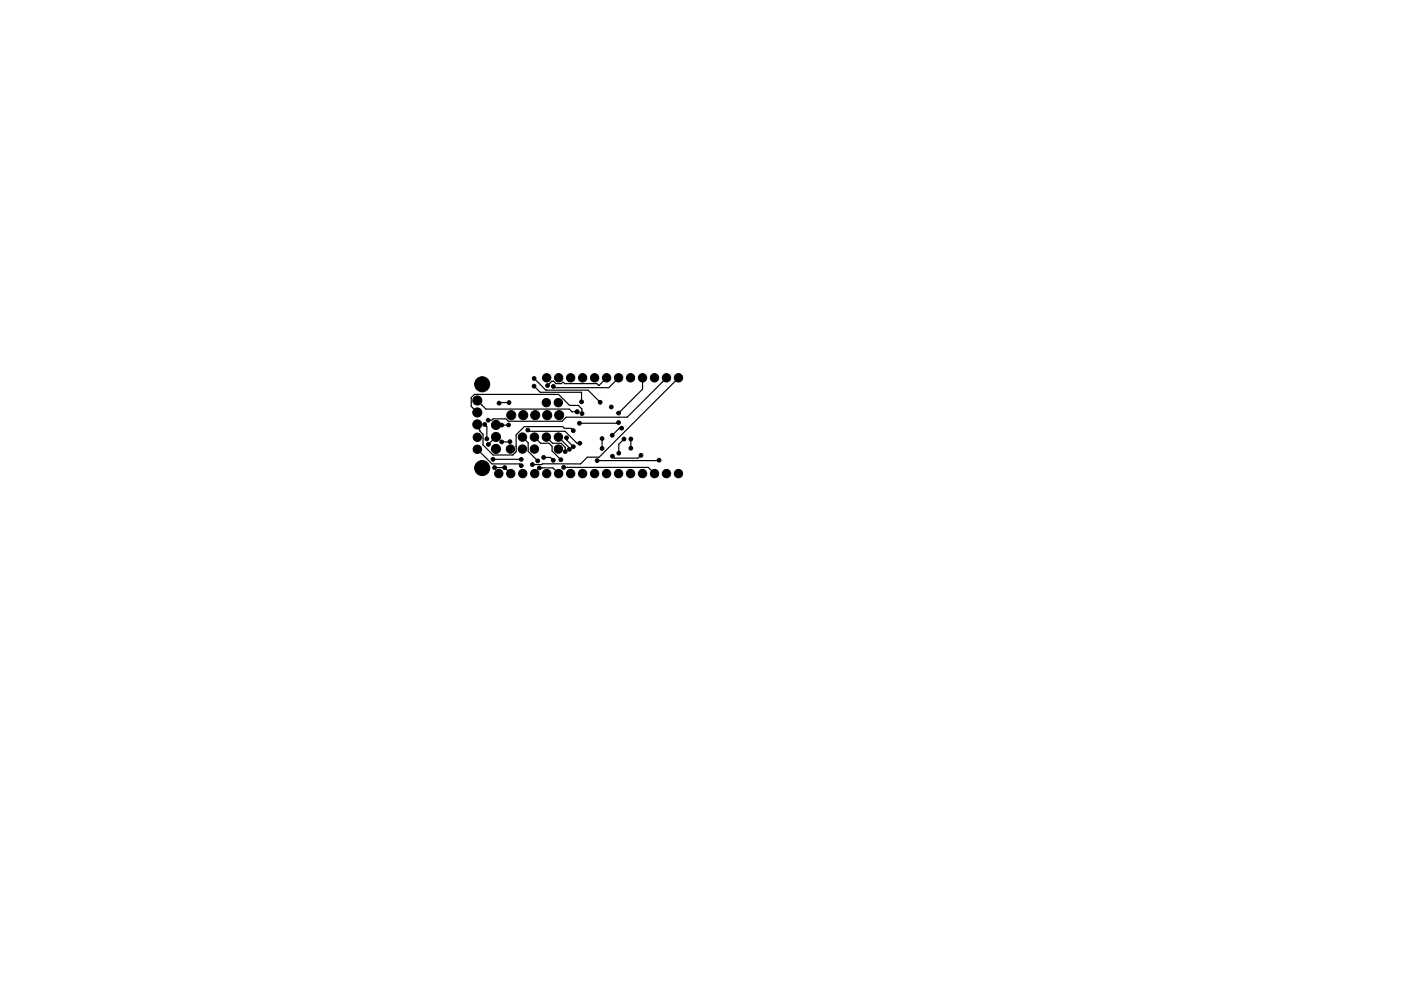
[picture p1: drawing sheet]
<svg xmlns="http://www.w3.org/2000/svg" width="297mm" height="210mm" viewBox="0 0 297 210" stroke-linecap="round" stroke-linejoin="round" font-family="sans-serif">
<g fill="#000" stroke="#000" stroke-width=".21">
<circle cx="101.2" cy="87.5" r=".97"/>
<circle cx="101.2" cy="90" r=".97"/>
<circle cx="101.2" cy="85" r=".97"/>
<circle cx="101.2" cy="92.8" r=".89"/>
<circle cx="101.2" cy="95.3" r=".89"/>
<circle cx="102.2" cy="81.5" r="1.6"/>
<circle cx="102.2" cy="99.3" r="1.6"/>
<circle cx="102.8" cy="90.1" r=".4"/>
<circle cx="103.2" cy="93.1" r=".4"/>
<circle cx="103.5" cy="89.1" r=".4"/>
<circle cx="103.5" cy="94.3" r=".4"/>
<circle cx="104.5" cy="97.4" r=".4"/>
<circle cx="104.9" cy="99.2" r=".4"/>
<circle cx="105.2" cy="92.7" r=".97"/>
<circle cx="105.2" cy="95.2" r=".97"/>
<circle cx="105.2" cy="90.2" r=".97"/>
<circle cx="105.8" cy="85.5" r=".4"/>
<circle cx="106.4" cy="93.8" r=".4"/>
<circle cx="106.4" cy="90.2" r=".4"/>
<circle cx="107" cy="99.2" r=".4"/>
<circle cx="107.8" cy="90.2" r=".4"/>
<circle cx="107.9" cy="85.4" r=".4"/>
<circle cx="108.1" cy="93.7" r=".4"/>
<circle cx="108.2" cy="95.3" r=".89"/>
<circle cx="108.4" cy="88.1" r=".97"/>
<circle cx="110.5" cy="98.8" r=".4"/>
<circle cx="110.5" cy="97.5" r=".4"/>
<circle cx="110.8" cy="95.3" r=".89"/>
<circle cx="110.8" cy="92.7" r=".89"/>
<circle cx="110.9" cy="88.1" r=".97"/>
<circle cx="111.9" cy="91.2" r=".4"/>
<circle cx="112.9" cy="98.6" r=".4"/>
<circle cx="113.2" cy="81.9" r=".4"/>
<circle cx="113.2" cy="80.3" r=".4"/>
<circle cx="113.3" cy="95.3" r=".89"/>
<circle cx="113.3" cy="92.7" r=".89"/>
<circle cx="113.5" cy="88.1" r=".97"/>
<circle cx="114" cy="97.8" r=".4"/>
<circle cx="114.3" cy="99.3" r=".4"/>
<circle cx="115.3" cy="97" r=".4"/>
<circle cx="115.8" cy="85.4" r=".89"/>
<circle cx="115.8" cy="92.7" r=".89"/>
<circle cx="115.9" cy="80.2" r=".89"/>
<circle cx="116" cy="88.1" r=".97"/>
<circle cx="116.1" cy="81.8" r=".4"/>
<circle cx="117.3" cy="97.7" r=".4"/>
<circle cx="117.3" cy="82" r=".4"/>
<circle cx="118.4" cy="85.4" r=".89"/>
<circle cx="118.4" cy="95.3" r=".89"/>
<circle cx="118.4" cy="92.7" r=".89"/>
<circle cx="118.5" cy="80.2" r=".89"/>
<circle cx="118.6" cy="88.1" r=".97"/>
<circle cx="118.9" cy="97.5" r=".4"/>
<circle cx="119.5" cy="99.2" r=".4"/>
<circle cx="119.8" cy="95.8" r=".4"/>
<circle cx="120.1" cy="92.9" r=".4"/>
<circle cx="120.7" cy="95.3" r=".4"/>
<circle cx="121" cy="80.2" r=".89"/>
<circle cx="121.5" cy="91.4" r=".4"/>
<circle cx="121.6" cy="94.8" r=".4"/>
<circle cx="122.4" cy="87.4" r=".4"/>
<circle cx="122.9" cy="89.8" r=".4"/>
<circle cx="122.9" cy="94" r=".4"/>
<circle cx="123.3" cy="85.2" r=".4"/>
<circle cx="123.4" cy="87.7" r=".4"/>
<circle cx="123.5" cy="80.2" r=".89"/>
<circle cx="126.1" cy="80.2" r=".89"/>
<circle cx="126.6" cy="97.7" r=".4"/>
<circle cx="127.2" cy="85.3" r=".4"/>
<circle cx="127.6" cy="93" r=".4"/>
<circle cx="127.6" cy="95.1" r=".4"/>
<circle cx="128.6" cy="80.2" r=".89"/>
<circle cx="129.6" cy="86.3" r=".4"/>
<circle cx="129.8" cy="92.3" r=".4"/>
<circle cx="129.9" cy="96.8" r=".4"/>
<circle cx="131.1" cy="87.6" r=".4"/>
<circle cx="131.1" cy="89.6" r=".4"/>
<circle cx="131.2" cy="80.2" r=".89"/>
<circle cx="131.2" cy="96.1" r=".4"/>
<circle cx="131.8" cy="90.8" r=".4"/>
<circle cx="132.3" cy="93.1" r=".4"/>
<circle cx="133.7" cy="80.2" r=".89"/>
<circle cx="133.8" cy="95.1" r=".4"/>
<circle cx="133.8" cy="93.1" r=".4"/>
<circle cx="135.9" cy="96.6" r=".4"/>
<circle cx="136.2" cy="80.2" r=".89"/>
<circle cx="138.8" cy="80.2" r=".89"/>
<circle cx="139.7" cy="97.6" r=".4"/>
<circle cx="141.3" cy="80.2" r=".89"/>
<circle cx="143.9" cy="80.2" r=".89"/>
<circle cx="105.8" cy="100.5" r=".89"/>
<circle cx="108.3" cy="100.5" r=".89"/>
<circle cx="110.8" cy="100.5" r=".89"/>
<circle cx="113.4" cy="100.5" r=".89"/>
<circle cx="115.9" cy="100.5" r=".89"/>
<circle cx="118.5" cy="100.5" r=".89"/>
<circle cx="121" cy="100.5" r=".89"/>
<circle cx="123.5" cy="100.5" r=".89"/>
<circle cx="126.1" cy="100.5" r=".89"/>
<circle cx="128.6" cy="100.5" r=".89"/>
<circle cx="131.2" cy="100.5" r=".89"/>
<circle cx="133.7" cy="100.5" r=".89"/>
<circle cx="136.2" cy="100.5" r=".89"/>
<circle cx="138.8" cy="100.5" r=".89"/>
<circle cx="141.3" cy="100.5" r=".89"/>
<circle cx="143.9" cy="100.5" r=".89"/>
</g>
<g fill="none" stroke="#000" stroke-width=".25">
<path d="M101.2 85l1.8 1.8h17.7l.6 .6h1.1M101.2 87.5l-1.3-1.3v-1.9l.7-.6h17.8l2.4 2.3h1.8l.8 .8v.9M101.2 90l.4 .4a1.92 1.92 0 0 0 .8 1.7v2.3l2.1 2.1h4.2l.7-.7v-3.6l1.8-1.7h8.1l.4 .4h1.4l.4 .5M101.2 95.3l3.1 3.1h5.8l.4 .4M102.8 90.1l.4 .4v2.6M104.5 97.4l6 .1M104.9 99.2h2.1l1.3 1.3M105.2 92.7l-1.7 1.6M107.8 90.2h-1.4M107.9 85.4h-2l-.1 .1M108.1 93.7l-1.7 .1M109.4 94.7h.1"/>
<path d="M110.8 92.7l1.2 1.3v1.8l2 2M111.9 91.2l.3 .3h7.6l2.5 2.5h.6M113.2 81.9l1.3 1.3h8.8v2M113.2 80.3l2.5 2.5h9l2.5 2.5M113.3 92.7l1.3 1.3h1.8l.7 .7v1l1.8 1.8M114.3 99.3h2.9l1.3 1.2M114.9 99.3h.1M115.3 97h1.4l.6 .7M115.8 92.7l1.4 1.3h1.8l.8 .9v.9M118.4 92.7l2.3 2.4v.2M119.5 99.2h17.9l1.4 1.3M120.1 92.9v.4l1.5 1.5"/>
<path d="M123.3 85.2h.1M127.6 93v2.1M128.6 80.2l-1.6 1.6-.4-.4h-6.9l-.3-.3-.4 .3h-1.1l-.5-.5h-.4l-.9 .9M131.2 89.6l-.2 .2h-8.2M131.2 80.2l-2.1 2h-11.5l-.3-.2M131.8 90.8h-.5l-1.5 1.5M132.3 93.1l-1.1 1.1v1.9M133.8 93.1v2M135.9 96.6l-.6 .6h-5.1l-.4-.4M136.5 80.4l-.3-.2v2.4l-5 5M139.7 97.6l-13.1 .1M141.3 80.2l-8.3 8.3h-13l-.8 .9h-11.4l-.5-.5h-2.8l-.2 .2h-.8"/>
<path d="M143.9 80.2l-16.9 16.8h-2.5l-1.4 1.4h-8.1l-.1 .2h-2"/>
</g>
</svg>
